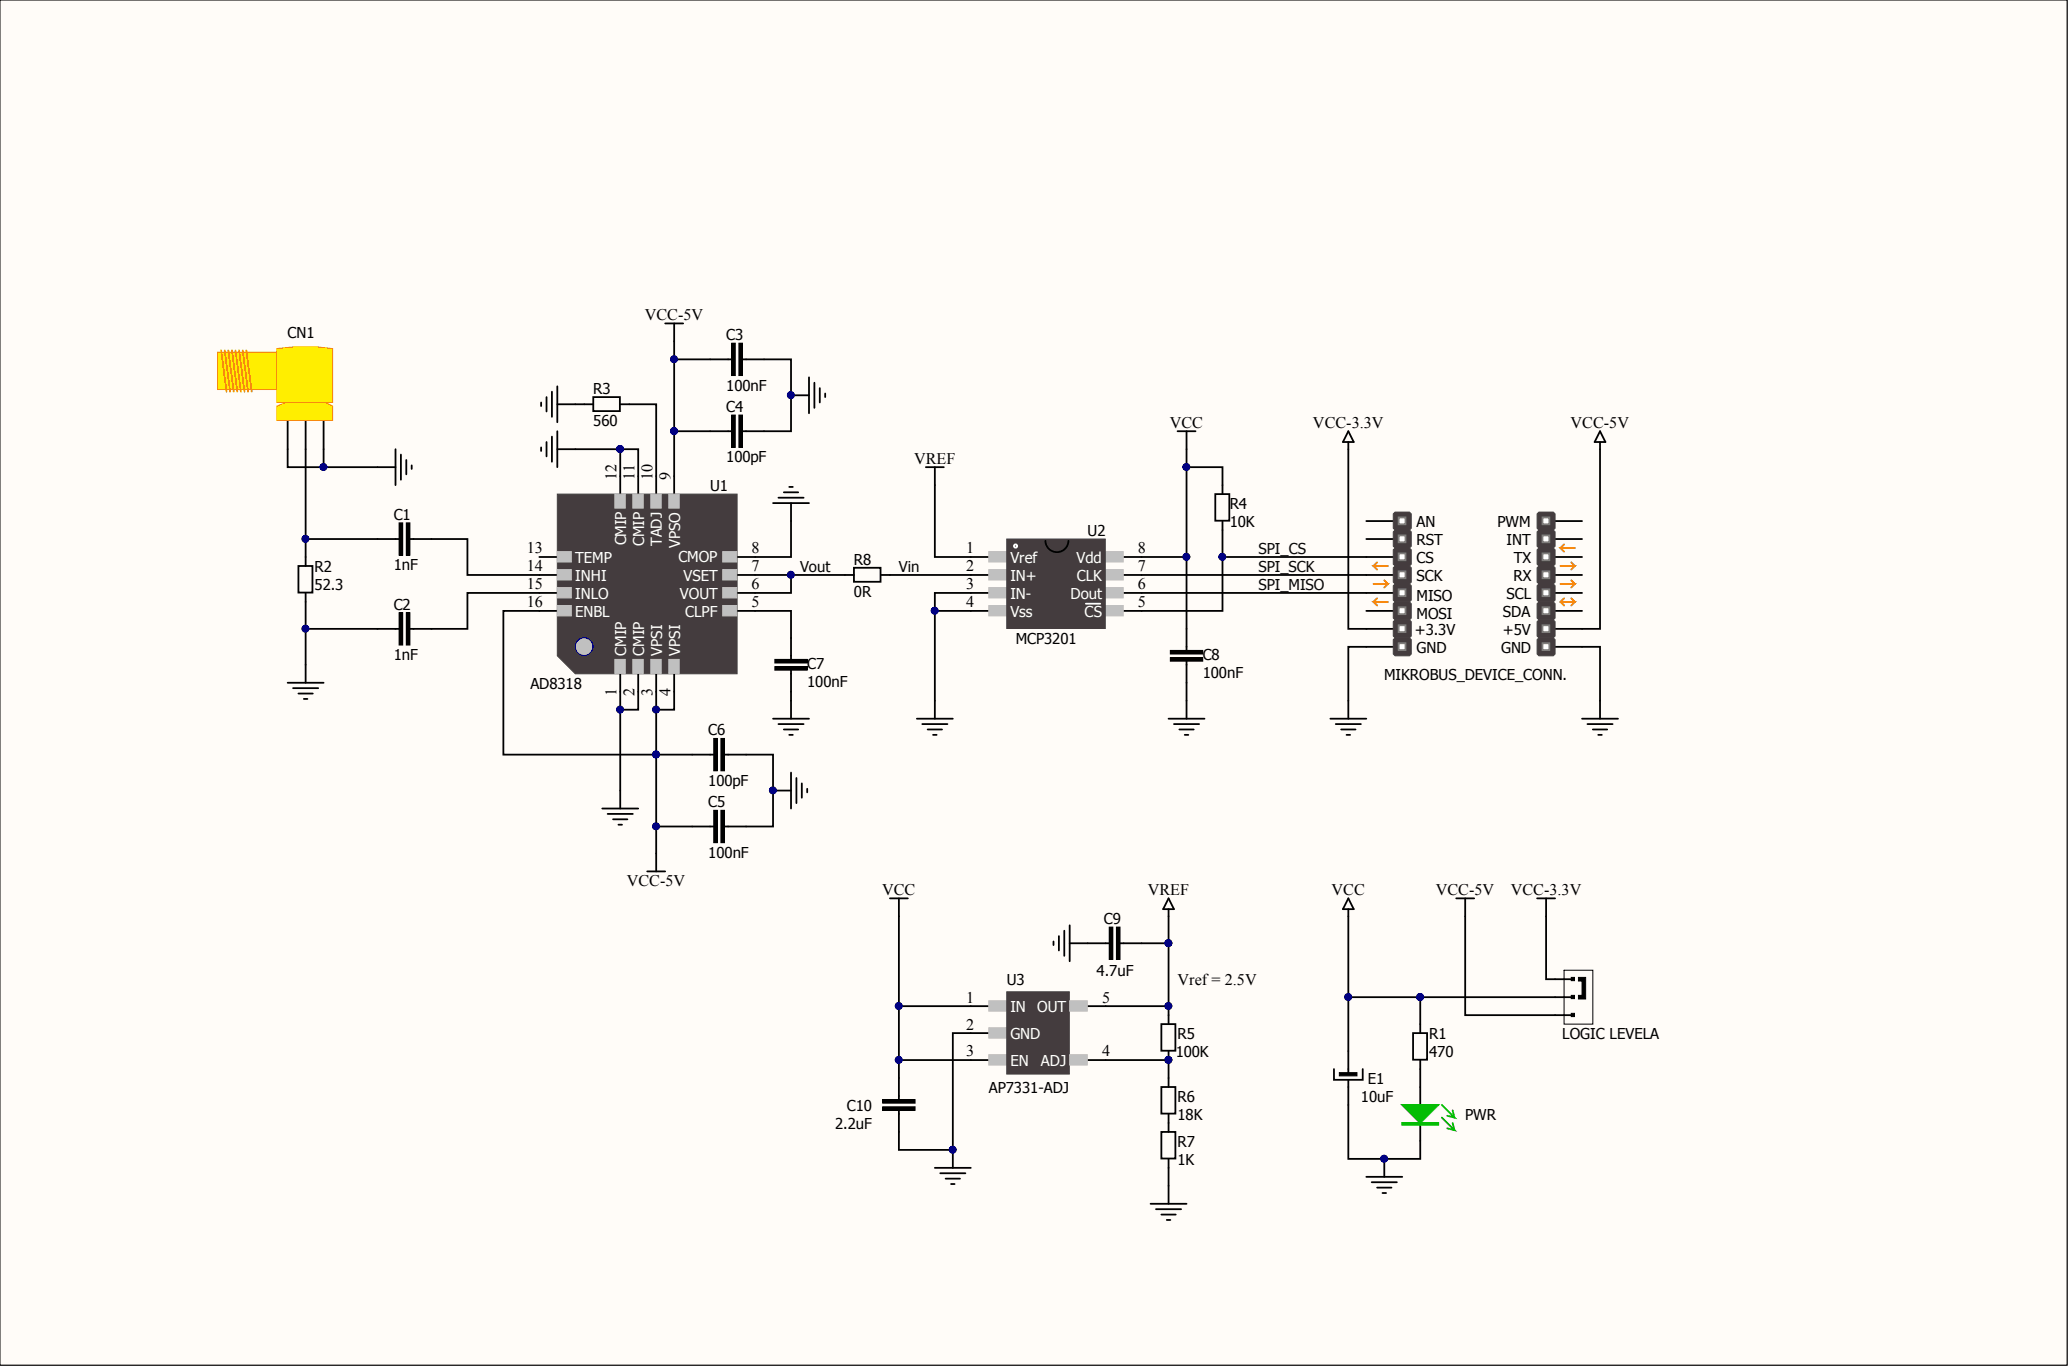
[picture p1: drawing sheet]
<svg xmlns="http://www.w3.org/2000/svg" width="292mm" height="193mm" viewBox="0 0 292 193" stroke-linecap="round" stroke-linejoin="round" font-family="sans-serif">
<defs><g id="words">
<g font-size="2.3">
<text x="91" y="45.1">VCC-5V</text>
<text x="129" y="65.4">VREF</text>
<text x="165.1" y="60.3">VCC</text>
<text x="185.3" y="60.3">VCC-3.3V</text>
<text x="221.6" y="60.3">VCC-5V</text>
<text x="87" y="67.7" transform="rotate(-90 87 67.7)">12</text>
<text x="89.6" y="67.7" transform="rotate(-90 89.6 67.7)">11</text>
<text x="92.1" y="67.7" transform="rotate(-90 92.1 67.7)">10</text>
<text x="94.6" y="67.7" transform="rotate(-90 94.6 67.7)">9</text>
<text x="74.3" y="78.1">13</text>
<text x="74.3" y="80.6">14</text>
<text x="74.3" y="83.1">15</text>
<text x="106" y="83.1">6</text>
<text x="106" y="80.6">7</text>
<text x="106" y="78.1">8</text>
<text x="136.4" y="78.1">1</text>
<text x="136.4" y="80.6">2</text>
<text x="136.4" y="83.1">3</text>
<text x="160.6" y="83.1">6</text>
<text x="160.6" y="80.6">7</text>
<text x="160.6" y="78.1">8</text>
<text x="74.3" y="85.7">16</text>
<text x="106" y="85.7">5</text>
<text x="136.4" y="85.7">4</text>
<text x="160.6" y="85.7">5</text>
<text x="87" y="98.2" transform="rotate(-90 87 98.2)">1</text>
<text x="89.6" y="98.2" transform="rotate(-90 89.6 98.2)">2</text>
<text x="92.1" y="98.2" transform="rotate(-90 92.1 98.2)">3</text>
<text x="94.6" y="98.2" transform="rotate(-90 94.6 98.2)">4</text>
<text x="88.5" y="124.9">VCC-5V</text>
<text x="124.5" y="126.2">VCC</text>
<text x="162" y="126.2">VREF</text>
<text x="187.9" y="126.2">VCC</text>
<text x="202.6" y="126.2">VCC-5V</text>
<text x="213.2" y="126.2">VCC-3.3V</text>
<text x="136.4" y="141.4">1</text>
<text x="155.5" y="141.4">5</text>
<text x="166.2" y="138.9">Vref = 2.5V</text>
<text x="136.4" y="145.2">2</text>
<text x="136.4" y="149">3</text>
<text x="155.5" y="149">4</text>
</g>
<g font-size="2.1">
<text x="40.6" y="47.7">CN1</text>
<text x="102.5" y="48">C3</text>
<text x="83.7" y="55.6">R3</text>
<text x="102.5" y="55.1">100nF</text>
<text x="102.5" y="58.1">C4</text>
<text x="83.7" y="60.2">560</text>
<text x="102.5" y="65.2">100pF</text>
<text x="100.2" y="69.3">U1</text>
<text x="173.5" y="71.8">R4</text>
<text x="55.6" y="73.3">C1</text>
<text x="153.5" y="75.6">U2</text>
<text x="173.5" y="74.3">10K</text>
<text x="199.9" y="74.3">AN</text>
<text x="199.9" y="76.9">RST</text>
<text x="211.3" y="74.3">PWM</text>
<text x="212.6" y="76.9">INT</text>
<text x="44.4" y="80.7">R2</text>
<text x="44.4" y="83.2">52.3</text>
<text x="55.6" y="80.4">1nF</text>
<text x="120.5" y="79.7">R8</text>
<text x="199.9" y="79.4">CS</text>
<text x="199.9" y="81.9">SCK</text>
<text x="213.6" y="81.9">RX</text>
<text x="213.6" y="79.4">TX</text>
<text x="55.6" y="86">C2</text>
<text x="120.5" y="84.2">0R</text>
<text x="199.7" y="89.6">+3.3V</text>
<text x="199.9" y="87.3">MOSI</text>
<text x="199.9" y="84.7">MISO</text>
<text x="212.1" y="87">SDA</text>
<text x="212.1" y="89.6">+5V</text>
<text x="212.6" y="84.5">SCL</text>
<text x="55.6" y="93.1">1nF</text>
<text x="113.9" y="94.4">C7</text>
<text x="143.3" y="90.8">MCP3201</text>
<text x="169.7" y="93.1">C8</text>
<text x="169.7" y="95.6">100nF</text>
<text x="195.3" y="95.9">MIKROBUS_DEVICE_CONN.</text>
<text x="199.9" y="92.1">GND</text>
<text x="211.8" y="92.1">GND</text>
<text x="74.8" y="97.2">AD8318</text>
<text x="113.9" y="96.9">100nF</text>
<text x="100" y="103.7">C6</text>
<text x="100" y="113.9">C5</text>
<text x="100" y="110.8">100pF</text>
<text x="100" y="121">100nF</text>
<text x="155.8" y="130.4">C9</text>
<text x="154.7" y="137.7">4.7uF</text>
<text x="142.1" y="139">U3</text>
<text x="165.9" y="149.1">100K</text>
<text x="166.2" y="146.6">R5</text>
<text x="201.7" y="146.6">R1</text>
<text x="201.7" y="149.1">470</text>
<text x="220.5" y="146.6">LOGIC LEVELA</text>
<text x="139.5" y="154.2">AP7331-ADJ</text>
<text x="166.2" y="155.4">R6</text>
<text x="192" y="155.4">10uF</text>
<text x="193" y="152.9">E1</text>
<text x="117.8" y="159.2">2.2uF</text>
<text x="119.5" y="156.7">C10</text>
<text x="166.2" y="158">18K</text>
<text x="166.2" y="161.8">R7</text>
<text x="206.8" y="158">PWR</text>
<text x="166.2" y="164.3">1K</text>
</g>
<g font-size="2.1" fill="#fff">
<text x="88.4" y="76.9" transform="rotate(-90 88.4 76.9)">CMIP</text>
<text x="90.9" y="77" transform="rotate(-90 90.9 77)">CMIP</text>
<text x="93.4" y="77" transform="rotate(-90 93.4 77)">TADJ</text>
<text x="96" y="77.3" transform="rotate(-90 96 77.3)">VPSO</text>
<text x="81.2" y="79.4">TEMP</text>
<text x="81.2" y="81.9">INHI</text>
<text x="95.7" y="79.3">CMOP</text>
<text x="96.4" y="82">VSET</text>
<text x="142.6" y="79.4">Vref</text>
<text x="142.6" y="81.9">IN+</text>
<text x="151.9" y="79.4">Vdd</text>
<text x="152" y="81.9">CLK</text>
<text x="81.2" y="84.5">INLO</text>
<text x="81.2" y="87">ENBL</text>
<text x="95.9" y="84.5">VOUT</text>
<text x="96.7" y="87">CLPF</text>
<text x="142.6" y="84.5">IN-</text>
<text x="142.6" y="87">Vss</text>
<text x="151.1" y="84.5">Dout</text>
<text x="153.1" y="87">CS</text>
<text x="88.4" y="92.5" transform="rotate(-90 88.4 92.5)">CMIP</text>
<text x="90.9" y="92.5" transform="rotate(-90 90.9 92.5)">CMIP</text>
<text x="93.4" y="92.5" transform="rotate(-90 93.4 92.5)">VPSI</text>
<text x="96" y="92.5" transform="rotate(-90 96 92.5)">VPSI</text>
<text x="142.6" y="142.8">IN</text>
<text x="146.4" y="142.8">OUT</text>
<text x="142.6" y="146.6">GND</text>
<text x="142.6" y="150.4">EN</text>
<text x="146.9" y="150.4">ADJ</text>
</g>
<g font-size="2.1" fill="#080d02">
<text x="112.9" y="80.7">Vout</text>
<text x="126.8" y="80.7">Vin</text>
<text x="177.6" y="78.1">SPI_CS</text>
<text x="177.6" y="80.7">SPI_SCK</text>
<text x="177.6" y="83.2">SPI_MISO</text>
</g>
</g></defs>
<path d="M0 0h291.7v192.6h-291.7z" fill="#fffcf8" stroke="#000" stroke-width=".14"/>
<path d="M40.6 59.3v4.1M43.1 59.3v4.1M45.7 59.3v4.1" fill="none" stroke="#000" stroke-width=".25"/>
<path d="M30.7 49.7h8.3v5.2h-8.3z" fill="#fe0" stroke="#fd8300" stroke-width=".14"/>
<path d="M39.1 49.7v5.3" fill="none" stroke="#808080" stroke-width=".14"/>
<path d="M31.2 49.4l.8 5.9M31.7 49.4l.8 5.9M32.2 49.4l.8 5.9M32.7 49.4l.8 5.9M33.2 49.4l.8 5.9M33.7 49.4l.8 5.9M34.2 49.4l.8 5.9M34.8 49.4l.7 5.9" fill="none" stroke="#fd8300" stroke-width=".25"/>
<path d="M39.1 57.3l1.2-.5h5.6l1 .5v2h-7.8z" fill-rule="evenodd" fill="#fe0"/>
<path d="M39.1 57.3l1.2-.5h5.6l1 .5v2h-7.8z" fill="none" stroke="#fd8300" stroke-width=".14"/>
<path d="M39.1 49.2l2.5-.3h3l2.3 .3v7.6h-7.8z" fill-rule="evenodd" fill="#fe0"/>
<path d="M39.1 49.2l2.5-.3h3l2.3 .3v7.6h-7.8z" fill="none" stroke="#fd8300" stroke-width=".14"/>
<g fill="none" stroke="#000" stroke-width=".25">
<path d="M53.3 65.9h2.5M55.8 63.4v5M56.6 64.1v3.6M57.3 64.9v2M58.1 65.6v.6M192.8 73.5h3.8M192.8 76h3.8M192.8 78.6h3.8M219.4 73.5h3.8M219.4 76h3.8M219.4 78.6h3.8M192.8 81.1h3.8"/>
<path d="M192.8 83.6h3.8M192.8 86.2h3.8M192.8 88.7h3.8M192.8 91.2h3.8M219.4 81.1h3.8M219.4 83.6h3.8M219.4 86.2h3.8M219.4 88.7h3.8M219.4 91.2h3.8"/>
</g>
<path d="M196.6 72.5l.3-.3h2l.2 .3v2l-.2 .3h-2l-.3-.3z" fill-rule="evenodd" fill="#443c3e"/>
<path d="M196.6 72.5l.3-.3h2l.2 .3v2l-.2 .3h-2l-.3-.3z" fill="none" stroke="#443c3e" stroke-width=".14"/>
<path d="M196.6 75l.3-.2h2l.2 .2v2l-.2 .3h-2l-.3-.3z" fill-rule="evenodd" fill="#443c3e"/>
<path d="M196.6 75l.3-.2h2l.2 .2v2l-.2 .3h-2l-.3-.3z" fill="none" stroke="#443c3e" stroke-width=".14"/>
<g fill="#fff" stroke="#808080" stroke-width=".25">
<path d="M197.4 73h.9v1h-.9z"/>
<path d="M197.4 75.5h.9v1h-.9z"/>
</g>
<path d="M196.6 77.6l.3-.3h2l.2 .3v2l-.2 .2h-2l-.3-.2z" fill-rule="evenodd" fill="#443c3e"/>
<path d="M196.6 77.6l.3-.3h2l.2 .3v2l-.2 .2h-2l-.3-.2z" fill="none" stroke="#443c3e" stroke-width=".14"/>
<path d="M196.6 80.1l.3-.3h2l.2 .3v2l-.2 .3h-2l-.3-.3z" fill-rule="evenodd" fill="#443c3e"/>
<path d="M196.6 80.1l.3-.3h2l.2 .3v2l-.2 .3h-2l-.3-.3z" fill="none" stroke="#443c3e" stroke-width=".14"/>
<g fill="#fff" stroke="#808080" stroke-width=".25">
<path d="M197.4 78.1h.9v.9h-.9z"/>
<path d="M197.4 80.6h.9v1h-.9z"/>
</g>
<path d="M196.6 82.6l.3-.2h2l.2 .2v2.1l-.2 .2h-2l-.3-.2z" fill-rule="evenodd" fill="#443c3e"/>
<path d="M196.6 82.6l.3-.2h2l.2 .2v2.1l-.2 .2h-2l-.3-.2z" fill="none" stroke="#443c3e" stroke-width=".14"/>
<path d="M196.6 85.2l.3-.3h2l.2 .3v2l-.2 .2h-2l-.3-.2z" fill-rule="evenodd" fill="#443c3e"/>
<path d="M196.6 85.2l.3-.3h2l.2 .3v2l-.2 .2h-2l-.3-.2z" fill="none" stroke="#443c3e" stroke-width=".14"/>
<g fill="#fff" stroke="#808080" stroke-width=".25">
<path d="M197.4 83.1h.9v1h-.9z"/>
<path d="M197.4 85.7h.9v.9h-.9z"/>
</g>
<path d="M196.6 87.7l.3-.3h2l.2 .3v2l-.2 .3h-2l-.3-.3z" fill-rule="evenodd" fill="#443c3e"/>
<path d="M196.6 87.7l.3-.3h2l.2 .3v2l-.2 .3h-2l-.3-.3z" fill="none" stroke="#443c3e" stroke-width=".14"/>
<path d="M196.6 90.2l.3-.2h2l.2 .2v2.1l-.2 .2h-2l-.3-.2z" fill-rule="evenodd" fill="#443c3e"/>
<path d="M196.6 90.2l.3-.2h2l.2 .2v2.1l-.2 .2h-2l-.3-.2z" fill="none" stroke="#443c3e" stroke-width=".14"/>
<g fill="#fff" stroke="#808080" stroke-width=".25">
<path d="M197.4 88.2h.9v1h-.9z"/>
<path d="M197.4 90.7h.9v1h-.9z"/>
</g>
<path d="M216.9 72.5l.3-.3h2l.2 .3v2l-.2 .3h-2l-.3-.3z" fill-rule="evenodd" fill="#443c3e"/>
<path d="M216.9 72.5l.3-.3h2l.2 .3v2l-.2 .3h-2l-.3-.3z" fill="none" stroke="#443c3e" stroke-width=".14"/>
<path d="M216.9 75l.3-.2h2l.2 .2v2l-.2 .3h-2l-.3-.3z" fill-rule="evenodd" fill="#443c3e"/>
<path d="M216.9 75l.3-.2h2l.2 .2v2l-.2 .3h-2l-.3-.3z" fill="none" stroke="#443c3e" stroke-width=".14"/>
<g fill="#fff" stroke="#808080" stroke-width=".25">
<path d="M217.7 73h.9v1h-.9z"/>
<path d="M217.7 75.5h.9v1h-.9z"/>
</g>
<path d="M216.9 77.6l.3-.3h2l.2 .3v2l-.2 .2h-2l-.3-.2z" fill-rule="evenodd" fill="#443c3e"/>
<path d="M216.9 77.6l.3-.3h2l.2 .3v2l-.2 .2h-2l-.3-.2z" fill="none" stroke="#443c3e" stroke-width=".14"/>
<path d="M216.9 80.1l.3-.3h2l.2 .3v2l-.2 .3h-2l-.3-.3z" fill-rule="evenodd" fill="#443c3e"/>
<path d="M216.9 80.1l.3-.3h2l.2 .3v2l-.2 .3h-2l-.3-.3z" fill="none" stroke="#443c3e" stroke-width=".14"/>
<g fill="#fff" stroke="#808080" stroke-width=".25">
<path d="M217.7 78.1h.9v.9h-.9z"/>
<path d="M217.7 80.6h.9v1h-.9z"/>
</g>
<path d="M216.9 82.6l.3-.2h2l.2 .2v2.1l-.2 .2h-2l-.3-.2z" fill-rule="evenodd" fill="#443c3e"/>
<path d="M216.9 82.6l.3-.2h2l.2 .2v2.1l-.2 .2h-2l-.3-.2z" fill="none" stroke="#443c3e" stroke-width=".14"/>
<path d="M216.9 85.2l.3-.3h2l.2 .3v2l-.2 .2h-2l-.3-.2z" fill-rule="evenodd" fill="#443c3e"/>
<path d="M216.9 85.2l.3-.3h2l.2 .3v2l-.2 .2h-2l-.3-.2z" fill="none" stroke="#443c3e" stroke-width=".14"/>
<g fill="#fff" stroke="#808080" stroke-width=".25">
<path d="M217.7 83.1h.9v1h-.9z"/>
<path d="M217.7 85.7h.9v.9h-.9z"/>
</g>
<path d="M216.9 87.7l.3-.3h2l.2 .3v2l-.2 .3h-2l-.3-.3z" fill-rule="evenodd" fill="#443c3e"/>
<path d="M216.9 87.7l.3-.3h2l.2 .3v2l-.2 .3h-2l-.3-.3z" fill="none" stroke="#443c3e" stroke-width=".14"/>
<path d="M216.9 90.2l.3-.2h2l.2 .2v2.1l-.2 .2h-2l-.3-.2z" fill-rule="evenodd" fill="#443c3e"/>
<path d="M216.9 90.2l.3-.2h2l.2 .2v2.1l-.2 .2h-2l-.3-.2z" fill="none" stroke="#443c3e" stroke-width=".14"/>
<g fill="#fff" stroke="#808080" stroke-width=".25">
<path d="M217.7 88.2h.9v1h-.9z"/>
<path d="M217.7 90.7h.9v1h-.9z"/>
</g>
<g fill="none" stroke="#ee0e22" stroke-width=".25">
<path d="M194.3 79.3l-.5 .5M195.8 79.8h-2l.5 .5M220.2 79.8h2l-.5 .5M220.7 76.8l-.5 .5M221.7 79.3l.5 .5M222.2 77.3h-2l.5 .5M193.8 82.4h2l-.5 .5M194.3 84.4l-.5 .5M195.3 81.9l.5 .5M195.8 84.9h-2l.5 .5M220.2 82.4h2l-.5 .5M220.2 84.9h2l-.5 .5"/>
<path d="M220.2 84.9l.5 .5M220.7 84.4l-.5 .5M221.7 81.9l.5 .5M221.7 84.4l.5 .5"/>
</g>
<g fill="none" stroke="#000" stroke-width=".25">
<path d="M130.6 65.9h2.6M131.9 65.9v2.5M225.8 62.4v26.3h-2.6M225.8 60.8l.7 1.6h-1.5zM192.8 91.2h-2.5v10.2M223.2 91.2h2.6v10.2M187.7 101.4h5.1M188.5 102.1h3.5M189.3 102.9h2M190 103.7h.5M223.2 101.4h5.1M224 102.1h3.6"/>
<path d="M224.8 102.9h2M225.5 103.7h.5M199.4 145.7h2v3.8h-2zM200.4 144.5v1.2M200.4 149.5v1.3M200.4 153.3v2.6M200.4 158.4v2.5"/>
</g>
<path d="M197.9 158.4h5v.3h-5zM197.9 158.5h5" fill="none" stroke="#00bf00" stroke-width=".25"/>
<path d="M197.9 155.9h5l-2.5 2.5z" fill="#00bf00"/>
<path d="M197.9 155.9h5l-2.5 2.5zM203.5 157.6l1.7 1.8-1-.2M203.5 155.9l1.7 1.7-1-.2M205 158.4l.2 1M205 156.6l.2 1" fill="none" stroke="#00bf00" stroke-width=".25"/>
<path d="M78.6 69.7h25.4v25.3h-22.8l-2.6-2.5z" fill-rule="evenodd" fill="#443c3e"/>
<path d="M78.6 69.7h25.4v25.3h-22.8l-2.6-2.5z" fill="none" stroke="#443c3e" stroke-width=".14"/>
<g fill="none" stroke="#000" stroke-width=".25">
<path d="M76.1 78.6h2.5M87.5 67.2v2.5M90.1 67.2v2.5M92.6 67.2v2.5M95.1 67.2v2.5M104 78.6h2.5M76.1 81.1h2.5M76.1 83.6h2.5M76.1 86.2h2.5M87.5 95v2.6M90.1 95v2.6M92.6 95v2.6"/>
<path d="M95.1 95v2.6M104 81.1h2.5M104 83.6h2.5M104 86.2h2.5"/>
</g>
<g fill="#c0c0c0" stroke="#c0c0c0" stroke-width=".14">
<path d="M78.6 77.8h2v1.5h-2z"/>
<path d="M78.6 80.3h2v1.5h-2z"/>
<path d="M78.6 82.9h2v1.4h-2z"/>
<path d="M78.6 85.4h2v1.5h-2z"/>
<path d="M86.8 93h1.4v2h-1.4z"/>
<path d="M89.3 93h1.5v2h-1.5z"/>
<path d="M91.8 93h1.5v2h-1.5z"/>
<path d="M94.4 93h1.4v2h-1.4z"/>
<path d="M102 77.8h2v1.5h-2z"/>
<path d="M102 80.3h2v1.5h-2z"/>
<path d="M102 82.9h2v1.4h-2z"/>
<path d="M102 85.4h2v1.5h-2z"/>
<path d="M86.8 69.7h1.4v2h-1.4z"/>
<path d="M89.3 69.7h1.5v2h-1.5z"/>
<path d="M91.8 69.7h1.5v2h-1.5z"/>
<path d="M94.4 69.7h1.4v2h-1.4z"/>
</g>
<circle cx="82.4" cy="91.2" r="1.24" fill="#c0c0c0" stroke="#00f" stroke-width=".14"/>
<g fill="none" stroke="#000" stroke-width=".25">
<path d="M76.4 56.8v.5M77.1 56v2M77.9 55.3v3.5M78.6 54.5v5.1M78.6 57h5.1M83.7 56h3.8v2h-3.8zM87.5 57h5.1v10.2M93.9 45.6h2.5M95.1 45.6v21.6M95.1 50.7h8.2M104.8 50.7h6.8v10.1h-6.8M111.6 55.8h2.6"/>
<path d="M114.2 53.2v5.1M114.9 54v3.5M115.7 54.7v2.1M116.4 55.5v.5M40.6 63.4v2.5h12.7M42.1 79.8h2v3.8h-2zM43.1 63.4v16.4M43.1 76h13.2M45.7 63.4v2.5M57.8 76h8.2v5.1h10.1M76.4 63.1v.5M77.1 62.4v2"/>
<path d="M77.9 61.6v3.5M78.6 63.4h11.5v3.8M78.6 60.8v5.1M87.5 63.4v3.8M95.1 60.8h8.2M109.1 71h5.1M109.8 70.2h3.6M110.6 69.4h2M111.4 68.7h.5M111.6 71v7.6h-5.1M131.9 68.4v10.2h7.6M150.8 76.3a1.62 1.62 0 0 1-1.7 1.6 1.62 1.62 0 0 1-1.6-1.6"/>
<path d="M166.2 60.8h2.5M167.4 60.8v17.8h-8.8M167.4 65.9h5.1v3.8M167.4 78.6v13.1M171.5 69.7h2v3.8h-2zM172.5 73.5v5.1M190.3 62.4v26.3h2.5M190.3 60.8l.7 1.6h-1.5zM192.8 78.6h-20.3v7.6h-13.9M40.6 96.3h5.1M41.4 97.1h3.5M42.1 97.8h2"/>
<path d="M42.9 98.6h.5M43.1 83.6v12.7M43.1 88.7h13.2M76.1 83.6h-10.1v5.1h-8.2M76.1 86.2h-5.1v20.2h29.7M87.5 97.6v16.5M90.1 97.6v2.5h-2.6M92.6 97.6v25.3M95.1 97.6v2.5h-2.5M106.5 86.2h5.1v6.8M106.5 81.1h14M111.6 81.1v2.5h-5.1"/>
<path d="M111.6 94.5v6.9M120.5 80.1h3.8v2h-3.8zM124.3 81.1h15.2M131.9 86.2h7.6M139.5 83.6h-7.6v17.8M158.6 81.1h34.2M158.6 83.6h34.2M167.4 93.3v8.1M85 114.1h5.1M85.7 114.8h3.6M86.5 115.6h2M87.3 116.3h.5"/>
<path d="M92.6 116.6h8.1M102.2 106.4h6.9v10.2h-6.9M109.1 111.5h2.5M109.1 101.4h5.1M109.8 102.1h3.6M110.6 102.9h2M111.4 103.7h.5M111.6 109v5.1M112.4 109.7v3.6M113.1 110.5v2M113.9 111.3v.5M129.4 101.4h5.1"/>
<path d="M130.1 102.1h3.6M130.9 102.9h2M131.7 103.7h.5M164.9 101.4h5.1M165.7 102.1h3.5M166.4 102.9h2M167.2 103.7h.5M91.3 122.9h2.6M125.6 126.7h2.5M126.8 126.7v15.2M148.7 132.8v.5M149.4 132v2.1"/>
<path d="M150.2 131.3v3.5M150.9 130.5v5.1M150.9 133.1h5.6M164.9 128.2v4.9h-6.9M164.9 126.7l.8 1.5h-1.6zM164.9 133.1v8.8M190.3 128.2v23.1M190.3 126.7l.7 1.5h-1.5zM205.5 126.7h2.5M206.8 126.7v16.5h15.2M216.9 126.7h2.5M218.2 126.7v11.4h3.8"/>
<path d="M126.8 149.5h12.7M139.5 145.7h-5v16.5h-7.7v-5.6M139.5 141.9h-12.7v13.2M153.5 149.5h11.4v3.8M153.5 141.9h11.4v2.6M163.9 153.3h2v3.8h-2zM163.9 144.5h2v3.7h-2zM163.9 159.7h2v3.7h-2zM164.9 148.3v1.2M164.9 157.1v2.6M188.2 150.8v1.5h4.1v-1.5M190.3 152.3v11.2h10.1v-2.6"/>
<path d="M190.3 140.7h10.1v3.8M200.4 140.7h21.6M200.4 150.8v2.5M131.9 164.7h5.1M132.7 165.5h3.5M133.4 166.3h2.1M134.2 167h.5M134.5 162.2v2.5M162.4 169.8h5M163.1 170.6h3.6M163.9 171.3h2M164.6 172.1h.6"/>
<path d="M164.9 163.5v6.3M192.8 166h5.1M193.6 166.8h3.5M194.3 167.5h2.1M195.1 168.3h.5M195.3 163.5v2.5"/>
</g>
<g fill="#c0c0c0" stroke="#c0c0c0" stroke-width=".14">
<path d="M139.5 77.8h2.5v1.5h-2.5z"/>
<path d="M139.5 80.3h2.5v1.5h-2.5z"/>
<path d="M139.5 82.9h2.5v1.4h-2.5z"/>
<path d="M139.5 85.4h2.5v1.5h-2.5z"/>
<path d="M156 77.8h2.5v1.5h-2.5z"/>
<path d="M156 80.3h2.5v1.5h-2.5z"/>
<path d="M156 82.9h2.5v1.4h-2.5z"/>
<path d="M156 85.4h2.5v1.5h-2.5z"/>
<path d="M139.5 141.2h2.5v1.4h-2.5z"/>
<path d="M139.5 145h2.5v1.4h-2.5z"/>
<path d="M139.5 148.8h2.5v1.4h-2.5z"/>
<path d="M150.9 141.2h2.5v1.4h-2.5z"/>
<path d="M150.9 148.8h2.5v1.4h-2.5z"/>
</g>
<g fill="#443c3e" stroke="#443c3e" stroke-width=".14">
<path d="M142.1 76h13.9v12.7h-13.9z"/>
<path d="M142.1 139.9h8.8v11.6h-8.8z"/>
</g>
<g fill="none" stroke="#fff" stroke-width=".25">
<path d="M153.2 85.2h2.1"/>
<circle cx="143.3" cy="77" r=".23"/>
</g>
<g fill="#000080" stroke="#000080" stroke-width=".14">
<circle cx="43.1" cy="76" r=".48"/>
<circle cx="45.6" cy="65.9" r=".48"/>
<circle cx="43.1" cy="88.7" r=".48"/>
<circle cx="87.5" cy="100.1" r=".48"/>
<circle cx="87.5" cy="63.3" r=".48"/>
<circle cx="95.1" cy="50.7" r=".48"/>
<circle cx="95.1" cy="60.8" r=".48"/>
<circle cx="111.6" cy="55.7" r=".48"/>
<circle cx="92.6" cy="100.1" r=".48"/>
<circle cx="92.6" cy="106.4" r=".48"/>
<circle cx="92.6" cy="116.6" r=".48"/>
<circle cx="109.1" cy="111.5" r=".48"/>
<circle cx="111.6" cy="81.1" r=".48"/>
<circle cx="131.9" cy="86.1" r=".48"/>
<circle cx="167.4" cy="78.5" r=".48"/>
<circle cx="172.5" cy="78.5" r=".48"/>
<circle cx="195.3" cy="163.4" r=".48"/>
<circle cx="200.4" cy="140.6" r=".48"/>
<circle cx="190.2" cy="140.6" r=".48"/>
<circle cx="167.4" cy="65.9" r=".48"/>
<circle cx="134.4" cy="162.2" r=".48"/>
<circle cx="164.9" cy="149.5" r=".48"/>
<circle cx="126.8" cy="149.5" r=".48"/>
<circle cx="164.9" cy="133" r=".48"/>
<circle cx="164.9" cy="141.9" r=".48"/>
<circle cx="126.8" cy="141.9" r=".48"/>
</g>
<g fill="#000">
<path d="M103.3 48.4h.5v4.6h-.5z" fill-rule="evenodd"/>
<path d="M104.3 48.4h.5v4.6h-.5z" fill-rule="evenodd"/>
<path d="M56.3 73.8h.5v4.5h-.5z" fill-rule="evenodd"/>
<path d="M57.3 73.8h.5v4.5h-.5z" fill-rule="evenodd"/>
<path d="M103.3 58.5h.5v4.6h-.5z" fill-rule="evenodd"/>
<path d="M104.3 58.5h.5v4.6h-.5z" fill-rule="evenodd"/>
<path d="M56.3 86.4h.5v4.6h-.5z" fill-rule="evenodd"/>
<path d="M57.3 86.4h.5v4.6h-.5z" fill-rule="evenodd"/>
<path d="M109.3 94h4.6v.5h-4.6z" fill-rule="evenodd"/>
<path d="M109.3 93h4.6v.5h-4.6z" fill-rule="evenodd"/>
<path d="M165.2 91.7h4.5v.6h-4.5z" fill-rule="evenodd"/>
<path d="M165.2 92.8h4.5v.5h-4.5z" fill-rule="evenodd"/>
<path d="M100.7 114.3h.5v4.6h-.5z" fill-rule="evenodd"/>
<path d="M100.7 104.2h.5v4.5h-.5z" fill-rule="evenodd"/>
<path d="M101.7 114.3h.5v4.6h-.5z" fill-rule="evenodd"/>
<path d="M101.7 104.2h.5v4.5h-.5z" fill-rule="evenodd"/>
<path d="M156.5 130.8h.5v4.5h-.5z" fill-rule="evenodd"/>
<path d="M157.5 130.8h.5v4.5h-.5z" fill-rule="evenodd"/>
<path d="M124.6 155.1h4.5v.5h-4.5z" fill-rule="evenodd"/>
<path d="M124.6 156.1h4.5v.5h-4.5z" fill-rule="evenodd"/>
<path d="M222.7 137.9h1.1v3h-1.1v-.5h.5v-2h-.5z" fill-rule="evenodd"/>
</g>
<g fill="none" stroke="#000" stroke-width=".14">
<path d="M103.3 48.4h.5v4.6h-.5zM103.3 58.5h.5v4.6h-.5zM104.3 48.4h.5v4.6h-.5zM104.3 58.5h.5v4.6h-.5zM56.3 73.8h.5v4.5h-.5zM57.3 73.8h.5v4.5h-.5zM56.3 86.4h.5v4.6h-.5zM57.3 86.4h.5v4.6h-.5zM109.3 94h4.6v.5h-4.6zM109.3 93h4.6v.5h-4.6zM165.2 91.7h4.5v.6h-4.5zM165.2 92.8h4.5v.5h-4.5z"/>
<path d="M100.7 114.3h.5v4.6h-.5zM100.7 104.2h.5v4.5h-.5zM101.7 114.3h.5v4.6h-.5zM101.7 104.2h.5v4.5h-.5zM156.5 130.8h.5v4.5h-.5zM157.5 130.8h.5v4.5h-.5zM220.7 136.9h4.1v7.6h-4.1zM222.7 137.9h1.1v3h-1.1v-.5h.5v-2h-.5zM124.6 155.1h4.5v.5h-4.5zM124.6 156.1h4.5v.5h-4.5z"/>
</g>
<path d="M221.7 137.9h.5v.4h-.5zM189 151.3h2.5v.5h-2.5zM221.7 140.4h.5v.5h-.5zM221.7 142.9h.5v.5h-.5z" fill="#000" stroke="#000" stroke-width=".14"/>
<use href="#words"/>
</svg>
